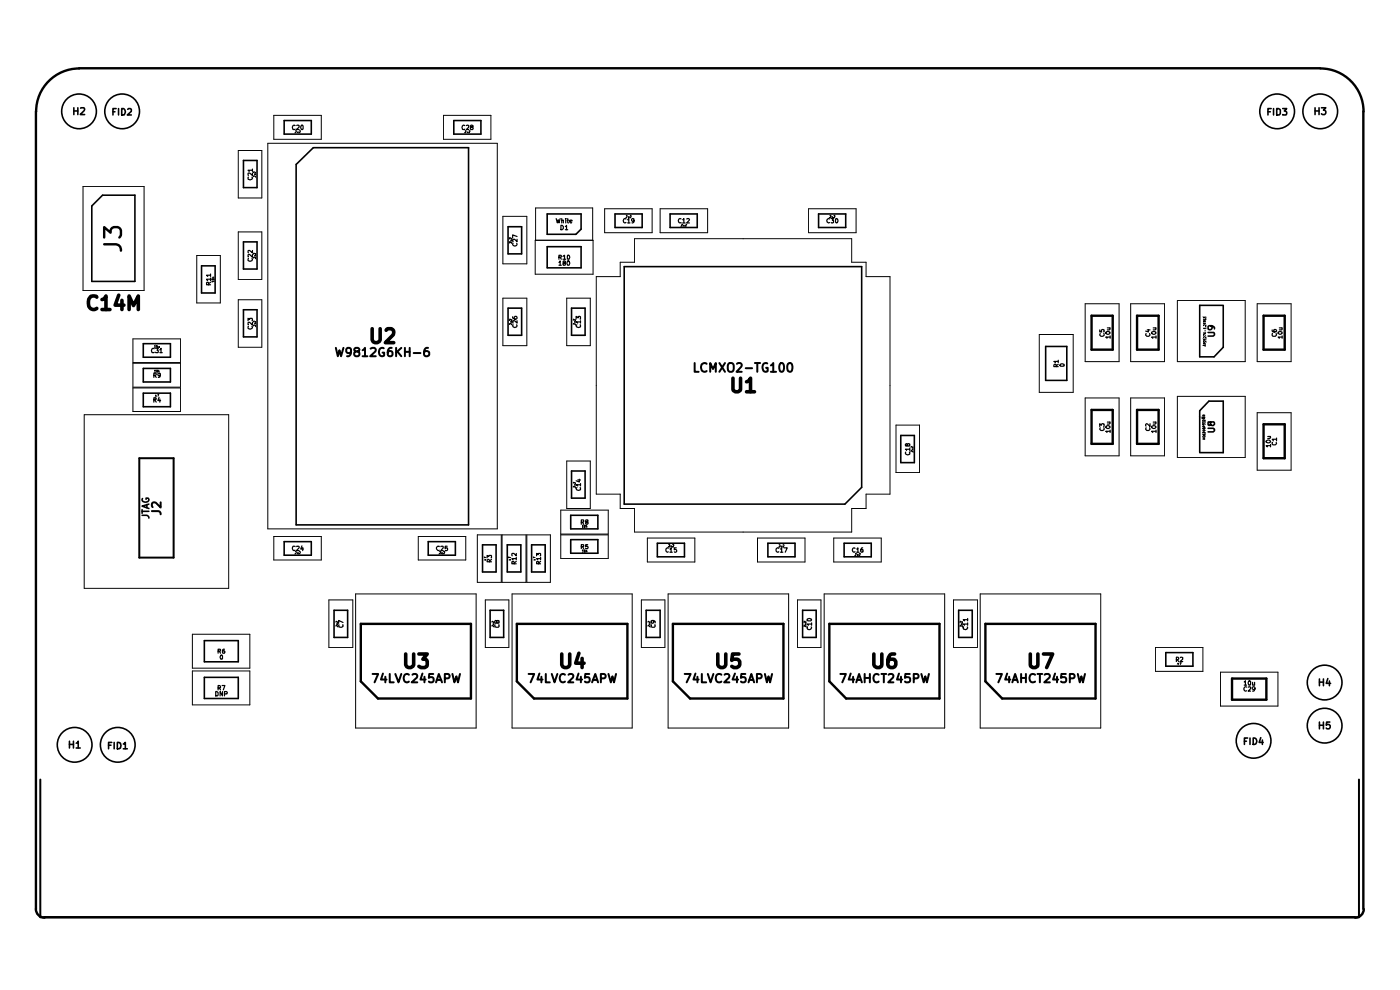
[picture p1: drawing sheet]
<svg xmlns="http://www.w3.org/2000/svg" width="297mm" height="210mm" viewBox="0 0 297 210" stroke-linecap="round" stroke-linejoin="round" font-family="sans-serif">
<g fill="none" stroke="#000" stroke-width=".51">
<path d="M16.8 14.5h263.3M16.8 14.5a9.1 9.1 0 0 0-9.1 9.2M280.1 14.5a9.1 9.1 0 0 1 9.2 9.2M7.6 23.6v169.2M289.2 23.6v169.2M22.1 51.8h2.5a1.14 1.14 0 0 1 1.1 1.4M22.1 50.4v-2.2l1.4 1.2a.97 .97 0 0 1 .6-1.2h.9l.5 .3 .2 .4v1l-.4 .5M231.6 67h4.5v7.2h-4.5zM241.2 67h4.6v7.2h-4.6zM268.1 67h4.4v7.2h-4.4zM231.6 87h4.5v7.2h-4.5zM241.2 87h4.6v7.2h-4.6z"/>
<path d="M268.1 90h4.4v7.2h-4.4zM76.5 132.3h23.4v15.9h-19.7l-3.7-3.7zM109.6 132.3h23.5v15.9h-19.8l-3.7-3.7zM142.7 132.3h23.5v15.9h-19.8l-3.7-3.7zM175.9 132.3h23.4v15.9h-19.8l-3.6-3.7zM209 132.3h23.4v15.9h-19.8l-3.6-3.7zM261.4 143.9h7.2v4.5h-7.2zM7.6 192.8a1.83 1.83 0 0 0 1.8 1.9M9.4 194.6h278M289.3 192.8a1.83 1.83 0 0 1-1.8 1.9"/>
</g>
<g fill="none" stroke="#000" stroke-width=".34">
<path d="M15.7 22.9v1.4M15.7 23.5h.8M16.5 22.9v1.4M17.1 22.9h.7l.2 .3-1 1.1h1M24 23.7h.4M24.6 23h-.6v1.4M25.1 23v1.4M25.8 23a.76 .76 0 0 1 .8 .5 .76 .76 0 0 1-.3 .9h-.5zM27.1 23.2l.2-.2 .5 .1 .1 .5-.9 .8h.9M51.6 34h2.9v5.8h-2.9zM60.3 25.6h5.7v2.8h-5.7zM62.8 34.9l3.7-3.6h32.9v80h-36.6z"/>
<path d="M96.3 25.6h5.7v2.8h-5.7zM269 23.7h.5M269.7 23h-.7v1.4M270.2 23v1.4M270.9 23h.3l.4 .4v.6l-.2 .4h-.5zM272.1 23h.9l-.5 .5h.2l.3 .3-.1 .5h-.8M279 23.5h.8M279 22.9v1.4M279.8 22.9v1.4M280.3 22.9h1l-.5 .5h.2l.3 .2-.1 .5-.2 .2-.7-.2M21.8 41.4h6.8v18.3h-9.1v-16zM42.8 56.4h2.8v5.7h-2.8z"/>
<path d="M51.6 51.3h2.9v5.8h-2.9zM107.8 48.1h2.9v5.7h-2.9zM116.1 52.3h7.2v4.5h-7.2zM116.1 45.4h7.2v3.2l-1.1 1.1h-6.1zM130.5 45.4h5.7v2.9h-5.7zM132.4 56.6h50.4v46.8l-3.6 3.5h-46.8zM142.2 45.4h5.7v2.9h-5.7zM173.7 45.4h5.7v2.9h-5.7zM30.4 72.9h5.8v2.9h-5.8zM30.4 78.1h5.8v2.9h-5.8zM51.6 65.7h2.9v5.8h-2.9zM107.8 65.4h2.9v5.7h-2.9z"/>
<path d="M121.2 65.4h2.9v5.7h-2.9zM221.8 73.5h4.5v7.2h-4.5zM256.3 70.5h1.2l.1 .3v.2l-.2 .3h-1.1M256.8 69.1a.45 .45 0 0 1 .2 .7 .45 .45 0 0 1-.7 0l.1-.6a.93 .93 0 0 1 1.2 .3v.3M259.5 64.8h-5v10.9h3.1l1.9-2v-8.8M30.4 83.4h5.8v2.9h-5.8zM121.2 99.9h2.9v5.8h-2.9zM191.1 92.4h2.9v5.7h-2.9zM254.5 95.9v-8.8l2-2h3v10.9h-5M256.3 90.8h1.1l.2 .3v.3l-.2 .2h-1.1M256.8 89.7l.2-.2h.5l.1 .2v.3l-.2 .3h-.3l-.3-.3-.1-.5h-.3l-.1 .6 .2 .2 .3-.3M30.1 109.3h1.1l.3 .3 .1 .3"/>
<path d="M30.1 108.1v.8M30.1 108.5h1.5M30.2 105.8a.65 .65 0 0 0 .7 .7 .65 .65 0 0 0 .6-.7l-.5-.1v.2M31.2 107v.7M31.6 106.9l-1.5 .5 1.5 .5M60.3 114.9h5.7v2.9h-5.7zM90.8 114.9h5.8v2.9h-5.8zM102.4 115.6h2.8v5.7h-2.8zM107.6 115.6h2.9v5.7h-2.9zM112.8 115.6h2.9v5.7h-2.9zM121.1 109.3h5.7v2.9h-5.7zM121.1 114.5h5.7v2.8h-5.7z"/>
<path d="M139.4 115.2h5.8v2.9h-5.8zM162.9 115.2h5.8v2.9h-5.8zM179.1 115.2h5.7v2.9h-5.7zM43.4 135.9h7.1v4.5h-7.1zM70.9 129.5h2.8v5.7h-2.8zM104 129.5h2.9v5.7h-2.9zM137.1 129.5h2.9v5.7h-2.9zM170.3 129.5h2.8v5.7h-2.8zM203.4 129.5h2.8v5.7h-2.8zM247.3 138.4h5.8v2.9h-5.8zM14.7 157.2v1.5M14.7 157.9h.9"/>
<path d="M15.6 157.2v1.5M16.2 157.7l.4-.5v1.5M16.2 158.7h.8M23 158.1h.5M23.7 157.5h-.7v1.3M24.2 157.5v1.3M24.9 157.5l.7 .2v1l-.4 .1h-.3zM26.2 157.8l.4-.3v1.3M26.2 158.8h.8M43.4 143.7h7.1v4.5h-7.1zM264 157.2h.4M264.7 156.6h-.7v1.3"/>
<path d="M265.2 156.6v1.3M265.9 156.6a.68 .68 0 0 1 .7 .6 .68 .68 0 0 1-.7 .7zM267.5 156.5l-.4 1h.9M267.8 157v.9M279.9 144v1.5M279.9 153.2v1.4M279.9 153.8h.9M279.9 144.7h.9M280.8 144v1.5M280.8 153.2v1.4M281.7 143.9l-.4 1.1h1M282 144.4v1.1"/>
<path d="M282.1 153.2h-.7l-.1 .6 .2-.1h.4l.3 .2-.1 .5-.2 .2h-.4l-.2-.2"/>
<circle cx="16.8" cy="23.6" r="3.7"/>
<circle cx="25.9" cy="23.6" r="3.7"/>
<circle cx="270.9" cy="23.6" r="3.7"/>
<circle cx="280.1" cy="23.6" r="3.7"/>
<circle cx="15.8" cy="158" r="3.7"/>
<circle cx="25" cy="158" r="3.7"/>
<circle cx="265.9" cy="157.1" r="3.7"/>
<circle cx="281" cy="153.9" r="3.7"/>
<circle cx="281" cy="144.8" r="3.7"/>
</g>
<g fill="none" stroke="#000" stroke-width=".25">
<path d="M52.7 37.6l-.1 .4a.48 .48 0 0 0 .6 .1 .48 .48 0 0 0 .3-.5M53.6 36.7v.5l-.6-.5-.4 .1 .1 .4M53.6 36.1h-1l.3 .3M53.6 35.9v.5M62.6 26.6a.39 .39 0 0 0-.4 0 .39 .39 0 0 0-.2 .5l.2 .4 .4-.1M63 26.6h.5v.4l-.6 .5h.6M63.9 26.6l.2-.1 .2 .2-.1 .8-.3-.1zM98.6 26.6a.39 .39 0 0 0-.4 0 .39 .39 0 0 0-.2 .5l.2 .4 .4-.1M98.9 26.6h.5v.4l-.5 .5h.5M100 27l-.2-.2 .2-.3 .4 .2-.6 .4 .1 .4h.4l.1-.4-.3-.1M44.7 59.2h-.9l.3 .4M44.7 58.4h-.9l.3 .2"/>
<path d="M44.7 59.9l-.5 .3M44.7 58.1v.5M44.7 59v.6M52.7 54.8l-.1 .4a.48 .48 0 0 0 .6 .2 .48 .48 0 0 0 .3-.6M53.6 54v.6l-.6-.6-.4 .1 .1 .4M53.6 53.1v.5l-.6-.5-.4 .1 .1 .4M108.8 51.6a.42 .42 0 0 0 .4 .6 .42 .42 0 0 0 .4-.6M109.7 50.8v.5l-.5-.5h-.4v.5M109.7 50.2l-.9-.4v.6M118 46.4l.2 .9 .2-.7 .2 .7 .2-.9M118.6 55.7l.2-.4v1M118.6 54.6h.4l.1-.4-.5-.1v.9"/>
<path d="M118.6 56.3h.5M118.8 54.6l.3 .4M119 47.8h.3l.2 .3v.4l-.2 .2h-.3zM119.2 46.8l.3-.1v.6M119.2 46.4v.9M119.4 54.4l.4-.3v.9M119.4 55h.6M119.6 55.8l-.2-.2 .1-.2h.4v.3l-.5 .2 .1 .4 .4-.1v-.4h-.1M119.9 48.1l.3-.3v.9M119.9 48.7h.5M120 46.4h.1M120 46.7v.6"/>
<path d="M120.3 46.7h.3M120.4 55.4a.4 .4 0 0 1 .5 .2 .4 .4 0 0 1-.1 .5l-.1 .2-.3-.1zM120.4 54.1a.42 .42 0 0 1 .5 .5 .42 .42 0 0 1-.5 .4zM120.4 46.4v.8l.2 .1M120.9 46.9h.5l-.1-.2-.4 .1v.3l.1 .2 .3-.1M132.8 46.4a.42 .42 0 0 0-.6 .4 .42 .42 0 0 0 .6 .4M133.1 46.6l.3-.2v.9M133.1 47.3h.5M134.5 46.8l-.3 .1-.2-.4 .2-.1h.3v.6l-.4 .3M144.5 46.4a.42 .42 0 0 0-.6 .4 .42 .42 0 0 0 .6 .4M144.8 46.6l.3-.2v.9M144.8 47.3h.5"/>
<path d="M145.7 46.4h.4l.2 .1-.6 .8h.6M176 46.4a.42 .42 0 0 0-.6 .4 .42 .42 0 0 0 .6 .4M176.3 46.4h.5l-.2 .3 .2 .1v.4h-.5M177.4 46.4a.48 .48 0 0 1 .4 .4 .48 .48 0 0 1-.4 .5l-.1-.2v-.6zM32.6 79.6h.4l.1-.1-.1-.4h-.4v1M32.7 74a.47 .47 0 0 0-.6 .2 .47 .47 0 0 0 .2 .6l.4-.1M32.8 79.6l.3 .5M33 73.9h.6l-.3 .4 .3 .1v.3h-.6M33.9 74.2l.3-.3v.9M33.9 74.8h.5M34 79.5l-.3 .2-.2-.4 .2-.2 .3 .1v.6l-.4 .3M44.2 60.4v-.4l-.3-.1-.1 .5h.9"/>
<path d="M52.6 68v-.5l.4 .3v-.3h.5v.5M52.7 69.2l-.1 .4a.48 .48 0 0 0 .6 .2 .48 .48 0 0 0 .3-.6M53.6 68.4v.6l-.6-.6-.4 .1 .1 .4M108.8 67.2v.3l.7 .2 .2-.2-.2-.4-.4 .2 .2 .4M108.8 68.9a.42 .42 0 0 0 .4 .6 .42 .42 0 0 0 .4-.6M109.7 68v.5l-.5-.5h-.4v.5M122.2 67.7v-.6l.4 .3v-.2l.2-.1 .3 .1v.5M122.4 68.9a.42 .42 0 0 0 .1 .6 .42 .42 0 0 0 .6-.1v-.5M123.1 68.3h-.9l.4 .2M123.1 68v.5M224.1 77.8v-.5h-.4l-.1 .1v.4h.9M224.5 76.7h-.9l.3 .2"/>
<path d="M224.5 77.3l-.4 .3M224.5 76.4v.5M224.9 77.3h.8l.1 .3-.8 .1-.2-.2zM233.3 70v.4h.4l-.1-.3 .5-.2 .1 .1-.1 .4M233.4 70.7l-.1 .4 .3 .2 .6-.1-.1-.5M234.7 70.4a.53 .53 0 0 1 .8 .3 .5 .5 0 0 1-.5 .2 .5 .5 0 0 1-.4-.3zM234.9 69.6h.6M235.4 69.6l.1 .2-.2 .2h-.4M235.5 71.5h-.9l.2 .3M235.5 71.2v.6M243.1 70.7l-.1 .4 .3 .2h.4l.3-.2-.1-.4M243.4 70h.6"/>
<path d="M243.6 69.9v.5l-.6-.2M244.3 70.5a.54 .54 0 0 1 .9 .2 .49 .49 0 0 1-.5 .2 .49 .49 0 0 1-.4-.4zM244.6 69.6h.6M245.2 69.6v.2l-.1 .2h-.5M245.2 71.5h-.9l.3 .3M245.2 71.2v.6M269.9 70l.1 .4h.7l.1-.3-.2-.2-.4 .1v.3l.2 .1M270 70.7l-.1 .5 .1 .1h.6l.2-.2-.1-.4M271.2 70.4a.39 .39 0 0 1 .5-.1 .39 .39 0 0 1 .2 .4 .38 .38 0 0 1-.5 .2 .38 .38 0 0 1-.2-.5zM271.4 69.6h.6M271.9 69.6v.4h-.5M272 71.5h-.9l.3 .3"/>
<path d="M272 71.2v.6M32.6 84.8h.5v-.4h-.5v.9M32.8 84.8l.3 .5M33.7 84.3l-.2 .7h.6M33.9 84.6v.7M192.2 95.9a.48 .48 0 0 0 .2 .5 .48 .48 0 0 0 .6-.1l-.1-.4M192.5 94.3l.2-.2 .3 .1-.1 .4h-.3l-.3-.5-.2 .2 .1 .3h.2l.1-.2M193 95.3h-.9l.2 .2M193 95v.5M233.3 90.5v-.6l.3 .3 .2-.3 .4 .1-.1 .5M233.4 90.7l-.1 .4 .3 .2 .6-.2-.1-.4M234.7 90.4a.53 .53 0 0 1 .8 .2 .5 .5 0 0 1-.5 .3 .5 .5 0 0 1-.4-.3z"/>
<path d="M234.9 89.5h.6M235.4 89.5l.1 .3-.2 .2h-.4M235.5 91.5h-.9l.2 .2M235.5 91.2v.5M243.1 90.7l-.1 .4 .3 .2h.4l.3-.2-.1-.4M244 89.9v.6l-.7-.6-.3 .1 .1 .4M244.3 90.5a.54 .54 0 0 1 .9 .1 .49 .49 0 0 1-.5 .3 .49 .49 0 0 1-.4-.4zM244.6 89.5h.6M245.2 89.5v.3l-.1 .2h-.5M245.2 91.5h-.9l.3 .2M245.2 91.2v.5M268.6 93.5l.2-.1a.48 .48 0 0 1 .7 .3 .49 .49 0 0 1-.5 .3 .49 .49 0 0 1-.4-.5z"/>
<path d="M268.9 92.6h.6M269.5 92.6v.2l-.1 .2h-.5M269.5 94.5h-.9l.3 .3M269.5 94.3v.5M270 93.9l-.1 .3 .1 .2h.6l.2-.3-.1-.2M270.8 93.2h-.9l.2 .3M270.8 92.9v.6M62.6 116l-.4-.1a.48 .48 0 0 0-.1 .6 .48 .48 0 0 0 .5 .2M63 116l.4-.1 .1 .3-.6 .6h.6M64.1 115.8l-.3 .7h.6M64.2 116.1v.7M93.2 116l-.4-.1a.45 .45 0 0 0-.1 .6l.2 .3 .3-.1"/>
<path d="M93.5 116h.5v.2l-.5 .6h.5M94.9 115.9h-.5v.4l.5-.1 .1 .4-.2 .2-.4-.1M103.3 118.3v-.5l.4 .3 .1-.3h.4v.5M103.8 119.2v-.4l-.3-.1-.2 .1v.4h1M104.3 118.7l-.5 .3M109.1 119.6v-.3l-.2-.2-.3 .1v.4h.9M109.5 118.5h-.9l.2 .2M109.5 117.4v.5l-.5-.5-.4 .1 .1 .4M109.5 119.1l-.4 .3M109.5 118.2v.5M113.8 117.9v-.5l.4 .2 .1-.2h.3v.5M114.3 119.6v-.4h-.5v.4h.9"/>
<path d="M114.7 118.5h-.9l.3 .2M114.7 119.1l-.4 .3M114.7 118.2v.5M122.4 103.4a.42 .42 0 0 0 .1 .6 .42 .42 0 0 0 .6-.1v-.5M122.6 101.8h.5M122.9 101.6v.6l-.7-.2M123.1 102.8h-.9l.4 .3M123.1 102.6v.5M123.3 116h.4l.1-.4-.5-.1v.9M123.3 110.8l.5-.1v-.3l-.5-.1v.9M123.6 116l.2 .4M123.6 110.8l.2 .4"/>
<path d="M124.4 110.7l-.1-.3 .4-.1v.3l-.4 .2v.3l.1 .1 .4-.2-.2-.3M124.7 115.5h-.4v.5l.4-.1v.5l-.4-.1M141.8 116.3l-.3-.1-.2 .3v.4l.2 .2h.3M142.1 116.5l.3-.3v.9M142.1 117.1h.5M143.5 116.2h-.5v.4l.4-.1 .2 .5-.2 .1h-.4M165.2 116.3l-.3-.1-.3 .3v.4l.3 .2h.3M165.6 116.5l.2-.3v.9M165.6 117.1h.5M166.3 116.2h.7l-.4 .9M181.4 116.3a.42 .42 0 0 0-.6 .4 .42 .42 0 0 0 .6 .4M181.7 116.5l.3-.3v.9"/>
<path d="M181.7 117.1h.5M183 116.2l-.2 .1-.2 .7 .2 .1h.3v-.5l-.3-.1-.2 .2M46.3 138.1h.4l.1-.3-.5-.1v.9M46.5 138.1l.3 .5M46.8 139.1l.3-.1v.7a.39 .39 0 0 1-.4-.2 .39 .39 0 0 1 .1-.4zM47.6 137.7l-.4 .2v.6l.4 .1v-.5h-.3l-.1 .1M71.9 132.5l-.1 .3 .3 .3 .7-.2-.1-.4M72.8 132l-1-.4v.6M105 132.5l-.1 .3 .3 .3h.5l.2-.2-.1-.4M105.4 131.8l.1-.2 .4 .1v.4l-.2 .1-.3-.2v-.3l-.3-.1-.2 .2 .2 .4 .3-.2M138.2 132.5l-.1 .4 .2 .2h.5l.2-.2-.1-.4M138.5 131.6l.1 .1v.4h-.5v-.4l.2-.1 .7 .2v.3"/>
<path d="M171.2 131.4a.56 .56 0 0 1 1 .1l-.2 .2h-.6l-.2-.1zM171.3 133l-.1 .3a.46 .46 0 0 0 .6 .2 .46 .46 0 0 0 .3-.5M172.2 132.4h-1l.3 .2M172.2 132.1v.5M204.4 133l-.1 .3a.46 .46 0 0 0 .6 .2 .46 .46 0 0 0 .3-.5M205.3 132.4h-1l.3 .2M205.3 131.4h-1l.3 .3M205.3 131.2v.5M205.3 132.1v.5M249.6 139.9h.3l.2-.3-.2-.2h-.3v.9M249.7 139.9l.4 .4M250.4 139.5h.5v.3l-.6 .5h.6"/>
<path d="M45.8 146.7h.2l.3 .2v.5l-.2 .2h-.3zM46.3 145.9h.4l.1-.3-.2-.2h-.3v.9M46.5 145.9l.3 .4M47.1 145.4h.6l-.3 .9M47.2 146.7v.9l-.5-.9v.9M47.6 147.2h.5l.1-.3-.1-.2h-.5v.9M264 144.7l.2-.3v.9M264 145.3h.5M264.5 145.8a.42 .42 0 0 0-.6 .3 .42 .42 0 0 0 .6 .4M264.8 145.8h.5v.3l-.5 .5h.5M264.9 144.5l.2-.1 .2 .2-.1 .7-.3-.1zM265.7 144.7v.6l.5-.1"/>
<path d="M266.2 144.7v.6M266.2 146.1l-.1 .2-.4-.1v-.4l.4-.1 .1 .1-.1 .7-.4 .1"/>
</g>
<g fill="none" stroke="#000" stroke-width=".21">
<path d="M17.6 39.5h13v22.1h-13zM50.5 31.9h5v10.1h-5zM53.9 36.9h.3M54.1 36.9l.1 .1h-.3M54.2 37.3v.3l-.2-.3-.3 .1 .1 .2M54.2 36.5v.2l-.2-.2h-.3l.1 .2M56.8 30.4h48.7v81.8h-48.7zM58.1 24.5h10.1v5.1h-10.1zM62.6 27.7h.3l-.3 .5h.3M63.1 27.9v.3h.2v-.3M63.5 27.7h.2l-.2 .5h.2M94.1 24.5h10v5.1h-10z"/>
<path d="M98.6 27.7h.3l-.3 .5h.3M99.1 27.9v.3h.2v-.3M99.4 27.7h.3l-.3 .5h.3M41.7 54.2h5v10.1h-5zM44.9 59.2l.4-.1 .1 .2-.4 .1zM44.9 59h.5M45.1 58.7l.2 .3M45.4 59.7h-.5l.2 .1M45.4 59.6v.2M45.4 58.7l-.2 .2M50.5 49.2h5v10.1h-5zM53.9 54.1h.3"/>
<path d="M54.1 54.1l.1 .2h-.3M54.2 54.6v.2l-.2-.2-.3 .1 .1 .1M54.2 53.7v.3l-.2-.3-.3 .1 .1 .2M106.7 45.9h5.1v10.1h-5.1zM108.2 50.9h.4M108.5 50.9l.1 .2h-.4M108.6 51.3v.3l-.4-.3v.3M108.6 50.4v.4l-.4-.4-.1 .1 .1 .2M113.5 51h12.3v7.2h-12.3zM113.6 51v-6.9h12.1v6.9M126.5 58.7h5.1v-3.1h3v-5h46.1v5h3v3.1h5.1v46.1h-5.1v3.1h-3v5h-46.1v-5h-3v-3.1h-5.1zM128.3 44.3h10v5.1h-10z"/>
<path d="M132.8 45.8h.3l-.3 .4h.3M133.3 45.8v.4l.2-.1M133.5 45.8v.4M133.6 45.8h.3l-.3 .4h.3M140 44.3h10.1v5.1h-10.1zM144.5 47.5l.3 .1-.3 .4h.3M145 47.7v.3h.2v-.3M145.4 47.5l.3 .1-.4 .4h.4M171.5 44.3h10.1v5.1h-10.1zM176.1 45.8l.1-.1 .1 .1-.3 .4h.3M176.5 45.8v.4l.2-.1M176.7 45.8v.4"/>
<path d="M176.9 45.8l.2-.1 .1 .1-.4 .4h.4M28.2 71.9h10.1v5h-10.1zM28.2 77h10.1v5.1h-10.1zM32.7 73.4l.2-.1v.4M32.7 78.6l.2-.2v.6M32.7 73.7h.3M32.7 79h.4M33.3 78.4l.2 .2-.1 .4h-.2zM33.4 73.3l-.3 .2h.3v.2h-.3M33.7 73.7h.1v-.2h-.1v.4M33.7 78.4v.6M33.7 78.8l.1 .2"/>
<path d="M33.8 78.6l-.1 .2M50.5 63.6h5v10.1h-5zM53.9 68.5h.3M54.1 68.5l.1 .2h-.3M54.2 69v.2l-.2-.2h-.3l.1 .2M54.2 68.1v.3l-.2-.3-.3 .1 .1 .2M106.7 63.2h5.1v10.1h-5.1zM108.2 68.2h.4M108.5 68.2l.1 .2h-.4M108.6 68.6v.3l-.3-.3-.2 .1 .1 .2M108.6 67.7v.3l-.4-.3v.3M120.2 63.2h5v10.1h-5z"/>
<path d="M121.8 68.2h.2v.2h-.2M122 68.6v.3l-.2-.3h-.2v.3M122 67.7v.3l-.3-.3-.1 .3M220.5 71h7.2v12.2h-7.2zM230.2 64.4h7.2v12.3h-7.2zM239.9 64.4h7.2v12.3h-7.2zM249.8 63.8h14.4v12.9h-14.4zM255.3 70.7h.5M255.3 70.5l.4 .2M255.3 68.5v.2M255.3 68.6h.5M255.4 67.6v.3l.4-.1v-.2l-.1 .1"/>
<path d="M255.6 72.9v-.2h-.2l-.1 .2h.5M255.6 68.3v-.3h-.2l-.1 .3h.5M255.7 70v.3M255.7 73.2v.2M255.7 69.3h.1M255.8 73.1l-.5 .2 .5 .2M255.8 72.3v.2l-.2-.2h-.3l.1 .2M255.8 71.9h-.5l.2 .2M255.8 71.4v.3l-.2-.3-.3 .1 .1 .2M255.8 71.2l-.5-.3v.3M255.8 69.6h-.5l.2 .2M255.8 68.9v.2l-.2-.2-.3 .1 .1 .1"/>
<path d="M255.8 67.3h-.5l.2 .1M255.8 67.2v.2M255.8 69.5v.3M255.8 71.8v.3M255.8 70.5l-.2 .2M255.8 68l-.2 .2M266.7 64.4h7.2v12.3h-7.2zM17.9 88h30.6v36.8h-30.6zM28.2 82.3h10.1v5h-10.1zM33.1 83.7l-.1 .3h.2M33.1 83.9v.2M33.4 83.7h.3l-.2 .4"/>
<path d="M120.2 97.8h5v10.1h-5zM190.1 90.2h5v10h-5zM193.4 95.2h.3v.2h-.3M193.7 95.5v.4l-.3-.4-.1 .1v.3M193.7 94.7v.3l-.3-.3-.1 .3M230.2 84.4h7.2v12.3h-7.2zM239.9 84.4h7.2v12.3h-7.2zM249.8 84.1h14.4v12.9h-14.4zM255.1 92.1l.2 .2h.3l.1-.1-.3-.1v.2M255.1 91.3l.2-.2 .4 .2-.2 .2zM255.1 90.8l.1 .2h.4l.1-.2-.3-.1v.3M255.1 90.1v-.2l.2 .1 .3-.1v.2"/>
<path d="M255.1 89.7v-.2h.5v.2M255.1 92.9l.6 .4M255.2 92.5v.3h.4v-.3M255.4 90.6v-.3h-.2l-.1 .3h.6M255.4 88.3v-.3h-.2l-.1 .3h.6M255.7 91.7v.2l-.3-.2h-.3l.1 .2M255.7 89v.3l-.3-.3-.3 .1 .1 .2M255.7 88.5h-.6l.4 .1-.4 .2h.6M255.7 92.9l-.6 .4M255.7 88l-.3 .2M266.7 87.5h7.2v12.2h-7.2zM58.1 113.8h10.1v5h-10.1z"/>
<path d="M62.6 117.1h.3l-.3 .4h.3M63.1 117.1v.4l.2-.1M63.3 117.1v.4M63.5 117.1h.2l-.2 .4h.2M88.7 113.8h10.1v5h-10.1zM93.3 117.1l.1-.1 .1 .1-.3 .4h.3M93.7 117.1v.4l.2-.1M93.9 117.1v.4M94.1 117.1l.2-.1 .1 .1-.4 .4h.4M101.3 113.5h5v10h-5zM102.8 118.7h.4M103 118.6v.2l-.3-.1"/>
<path d="M103.2 118.3l-.5-.1v.2M106.5 113.5h5.1v10h-5.1zM108.1 118.7h.3M108.2 118.6v.2l-.3-.1M108.4 118.3l-.5-.1v.2M111.8 113.5h5v10h-5zM113.3 118.7h.3M113.5 118.6v.2l-.3-.1M113.6 118.3l-.4-.1v.2M119 113.5h10v5h-10zM119 108.2h10v5.1h-10zM121.8 102.7h.2v.2h-.2"/>
<path d="M122 103.2v.2l-.2-.2h-.2v.2M122 102.3v.3l-.2-.3h-.2v.3M123.5 111.6l.2-.2v.5M123.5 116.8l.2-.2v.5M123.5 111.9h.2M123.5 117.1h.2M124 111.4l.2 .1-.1 .4-.2-.1zM124 116.6l.2 .1-.1 .4-.2-.1zM124.4 111.4v.5M124.4 116.6v.5M124.4 116.9l.2 .2M124.6 111.6l-.2 .1 .2 .2"/>
<path d="M124.6 116.8l-.2 .2M137.3 114.1h10.1v5.1h-10.1zM141.9 115.6l.1-.1 .1 .2-.3 .3h.3M142.3 115.7v.3h.2M142.5 115.7v.3M142.7 115.6l.2-.1 .1 .2-.4 .3h.4M160.7 114.1h10.1v5.1h-10.1zM165.2 115.6h.3l-.3 .4h.3M165.7 115.7v.3h.2M165.9 115.7v.3M166.1 115.6h.2l-.2 .4h.2M176.9 114.1h10v5.1h-10z"/>
<path d="M181.4 117.4h.3l-.3 .4h.3M181.9 117.5v.3h.2v-.3M182.2 117.4h.3l-.3 .4h.3M40.8 134.5h12.2v7.2h-12.2zM69.8 127.3h5v10h-5zM71.3 132.3h.4M71.6 132.3l.1 .2h-.4M71.7 132.6v.4l-.4-.4-.1 .3M71.7 131.8v.3l-.4-.3-.1 .2M75.4 126h25.6v28.4h-25.6zM103 127.3h5v10h-5zM104.5 132.3h.3v.2h-.3"/>
<path d="M104.8 132.6v.4l-.4-.4v.3M104.8 131.8v.3l-.4-.3v.2M108.6 126h25.5v28.4h-25.5zM136.1 127.3h5v10h-5zM137.6 132.3h.3v.2h-.3M137.9 132.6v.4l-.4-.4v.3M137.9 131.8v.3l-.4-.3v.2M141.7 126h25.6v28.4h-25.6zM169.2 127.3h5v10h-5zM170.7 132.3h.3v.2h-.3M171 132.6v.4l-.3-.4-.1 .1v.2M171 131.8v.3l-.3-.3-.1 .1v.1"/>
<path d="M174.8 126h25.6v28.4h-25.6zM202.3 127.3h5.1v10h-5.1zM203.8 132.3h.4M204.1 132.3v.2h-.3M204.2 132.6v.4l-.4-.4-.1 .1 .1 .2M204.2 131.8v.3l-.4-.3-.1 .1 .1 .1M207.9 126h25.6v28.4h-25.6zM245.1 137.3h10.1v5.1h-10.1zM40.8 142.3h12.2v7.2h-12.2zM250 140.6l-.2 .2h.3M250.1 140.8v.2M250.2 140.6h.4l-.2 .4"/>
<path d="M258.9 142.6h12.2v7.2h-12.2z"/>
</g>
<g fill="none" stroke="#000" stroke-width=".76">
<path d="M20.5 63a1.08 1.08 0 0 0-1.2-.1 1.08 1.08 0 0 0-.5 1.1 1.18 1.18 0 0 0 .3 1.4 1.18 1.18 0 0 0 1.4 0M21.6 63.5h.4l.5-.7v2.9M21.6 65.7h1.7M25.2 62.6l-.8 2.1h1.9M25.9 63.7v2M27.4 65.7v-2.9l.9 2 1-2v2.9M79 69.7v2.4l.1 .3a.9 .9 0 0 0 1.5-.3v-2.4M81.9 70.1l.4-.4h.7a.86 .86 0 0 1 .4 1.3l-1.7 1.7h1.8M155.5 80.2v2.4l.1 .2 .4 .3h.6l.4-.3 .1-2.6M158.4 81l.6-.4 .2-.4v2.9M158.4 83.1h1.7M86.1 138.7v2.3l.1 .4a.9 .9 0 0 0 1.6-.4v-2.3"/>
<path d="M88.9 138.7h1.7l-.9 1.1 .7 .1a1.24 1.24 0 0 1 .2 1.5l-.5 .2h-.8l-.4-.2M119.2 138.7v2.3l.1 .4a.9 .9 0 0 0 1.6-.4v-2.3M122.8 138.6l-.7 2.1h1.8M123.5 139.7v1.9M152.3 138.7v2.3a.88 .88 0 0 0 .8 .6 .88 .88 0 0 0 .9-.6v-2.3M156.8 138.7h-1.4l-.2 1.4a1.16 1.16 0 0 1 1.4-.2l.3 .4v.7l-.1 .4-.5 .2h-.6l-.5-.2M185.4 138.7v2.3a1.03 1.03 0 0 0 1.2 .6l.4-.2 .1-.4v-2.3M189.8 138.7h-.6a1.92 1.92 0 0 0-.7 2.7 .9 .9 0 0 0 1.5-.4v-.7l-.1-.2a.93 .93 0 0 0-1.6 .2M218.6 138.7v2.3l.1 .4 .4 .2h.6l.4-.2 .1-2.7M221.4 138.7h1.9l-1.3 2.9"/>
</g>
<g fill="none" stroke="#000" stroke-width=".42">
<path d="M71.2 73.8l.5 1.8 .3-1.3 .3 1.3 .6-1.8M74.5 74.6l-.4 .3h-.3l-.3-.3 .1-.7 .5-.1 .3 .2a1.18 1.18 0 0 1-.4 1.6h-.4M75.5 74.6l-.4-.4 .1-.2 .3-.2 .6 .1 .1 .2v.3l-.9 .2-.2 .3v.3l.4 .4h.4l.3-.4v-.3l-.3-.3M76.9 74.3l.5-.5v1.8M76.9 75.6h1M78.6 74l.8-.2 .2 .2 .1 .3-.1 .3-1.1 1h1.2M81.4 73.9a.87 .87 0 0 0-1.1 .6 .87 .87 0 0 0 .7 1.1l.5-.2v-.6h-.3M83.1 73.8a.7 .7 0 0 0-.8 .8v.6l.1 .3 .5 .1 .3-.2 .1-.6-.2-.2-.5-.1-.3 .3M84 73.8v1.8M84.3 74.6l.8 1M85.1 73.8l-1.1 1M85.9 73.8v1.8"/>
<path d="M85.9 74.6h1M86.9 73.8v1.8M87.8 74.9h1.4M90.8 73.8a.7 .7 0 0 0-.8 .8v.6l.1 .3a.65 .65 0 0 0 1-.3v-.4a.63 .63 0 0 0-1.1-.2v.2M147.4 77v1.9h.8M149.9 77.2a.82 .82 0 0 0-1.1 .1 .82 .82 0 0 0 0 1.1 .67 .67 0 0 0 1.1 .3M150.7 78.9v-1.9l.6 1.3 .6-1.3v1.9M152.6 77l1.2 1.9M153.8 77l-1.2 1.9M154.5 77.3l.3-.3 .6 .1a1.26 1.26 0 0 1-.2 1.8l-.6-.1a1.61 1.61 0 0 1-.1-1.5zM156.3 77.2l.7-.2 .3 .2 .1 .3-1.1 1.4h1.1M158.2 78.1h1.4"/>
<path d="M160.1 77h1.1M160.7 77v1.9M162.8 77.1a.82 .82 0 0 0-1 .3 .82 .82 0 0 0 0 1 .6 .6 0 0 0 .4 .4 .6 .6 0 0 0 .7-.1v-.7h-.4M163.5 77.5l.5-.5v1.9M163.5 78.9h1.1M165.6 77.1l.3-.1a1.19 1.19 0 0 1 0 1.9h-.2a1.31 1.31 0 0 1-.1-1.8zM167.2 77.2l.5-.2a1.19 1.19 0 0 1 0 1.9h-.2a1.01 1.01 0 0 1-.4-1.6zM29.6 97.2h7.2v21.1h-7.2zM32.2 108.4h1.4a.57 .57 0 0 1 .5 .7M34.1 106.6v1.1l-1.3-1.1h-.4l-.2 .3 .2 .7M79 143h1.2l-.7 1.7M81.2 142.9l-.4 1.2h1.2"/>
<path d="M81.7 143.6v1.1M82.7 143v1.7h.8M83.9 143l.6 1.7 .6-1.7M86.7 143.1a.71 .71 0 0 0-.8 0 .71 .71 0 0 0-.3 .9 .67 .67 0 0 0 .4 .7 .67 .67 0 0 0 .7-.1M87.5 143.1l.7-.1 .2 .1 .1 .4-.1 .2-1.1 1h1.2M89.6 142.9l-.4 1.2h1.1M90 143.6v1.1M91.9 143h-.8l-.1 .8 .2-.2 .6 .1 .2 .3-.1 .6-.2 .1-.7-.1M92.5 144.7l.6-1.7 .7 1.7M92.7 144.2h.9M94.4 143.9l.8-.1 .2-.2-.1-.5-.3-.1h-.6v1.7M96 143l.4 1.7 .4-1.2 .4 1.2 .4-1.7"/>
<path d="M112.1 143h1.2l-.7 1.7M114.4 142.9l-.4 1.2h1.1M114.9 143.6v1.1M115.8 143v1.7h.8M117.1 143l.5 1.7 .6-1.7M119.8 143.1a.71 .71 0 0 0-.8 0 .71 .71 0 0 0-.3 .9 .67 .67 0 0 0 .4 .7 .67 .67 0 0 0 .7-.1M120.6 143.1l.7-.1 .2 .1 .1 .4-1.1 1.2h1.1M122.7 142.9l-.4 1.2h1.2M123.2 143.6v1.1M125 143h-.8l-.1 .8 .2-.2 .6 .1 .2 .3-.1 .6-.2 .1-.7-.1M125.6 144.7l.7-1.7 .6 1.7M125.8 144.2h.9"/>
<path d="M127.5 143.9l.8-.1 .2-.2-.1-.5-.3-.1h-.6v1.7M129.1 143l.5 1.7 .3-1.2 .4 1.2 .4-1.7M145.2 143h1.3l-.8 1.7M147.5 142.9l-.4 1.2h1.1M148 143.6v1.1M148.9 143v1.7h.9M150.2 143l.6 1.7 .5-1.7M153 143.1a.86 .86 0 0 0-1.2 .6 .86 .86 0 0 0 .9 1l.3-.1M153.7 143.1l.7-.1 .2 .1 .1 .4-1.1 1.2h1.1M155.9 142.9l-.5 1.2h1.2M156.3 143.6v1.1M158.1 143h-.8l-.1 .8 .2-.2 .6 .1 .2 .3-.1 .6-.2 .1-.7-.1"/>
<path d="M158.8 144.7l.6-1.7 .6 1.7M159 144.2h.8M160.6 143.9l.8-.1 .2-.2-.1-.5-.3-.1h-.6v1.7M162.3 143l.4 1.7 .3-1.2 .4 1.2 .4-1.7M178.3 143h1.2l-.8 1.7M180.5 142.9l-.5 1.2h1.2M181 143.6v1.1M181.7 144.7l.5-1.7 .6 1.7M181.8 144.2h.9M183.4 143.8h1.1M183.4 143v1.7M184.5 143v1.7"/>
<path d="M186.4 143.1a.71 .71 0 0 0-.9 0 .71 .71 0 0 0-.2 .9 .67 .67 0 0 0 .3 .7 .67 .67 0 0 0 .8-.1M187 143h1M187.5 143v1.7M188.5 143.1l.7-.1 .2 .1 .1 .4-1.1 1.2h1.1M190.7 142.9l-.4 1.2h1.1M191.1 143.6v1.1M193 143h-.9l-.1 .8 .2-.2 .7 .1 .2 .3-.1 .6-.3 .1-.7-.1M193.8 143.9l.9-.1 .2-.2-.1-.5-.3-.1h-.7v1.7M195.5 143l.5 1.7 .3-1.2 .3 1.2 .5-1.7M211.4 143h1.2l-.8 1.7M213.7 142.9l-.5 1.2h1.1M214.1 143.6v1.1"/>
<path d="M214.8 144.7l.6-1.7 .5 1.7M214.9 144.2h.9M216.6 143v1.7M216.6 143.8h1M217.6 143v1.7M219.6 143.1a.86 .86 0 0 0-1.2 .6 .86 .86 0 0 0 .8 1l.4-.1M220.1 143h1M220.6 143v1.7M221.6 143.1l.3-.1h.5l.2 .1 .1 .4-.1 .2-1.1 1h1.2M223.8 142.9l-.4 1.2h1.1M224.2 143.6v1.1M226.1 143h-.9l-.1 .8 .3-.2 .6 .1 .2 .3-.1 .6-.2 .1-.8-.1"/>
<path d="M227 143.9l.8-.1 .2-.2-.1-.5-.3-.1h-.6v1.7M228.6 143l.5 1.7 .3-1.2 .3 1.2 .5-1.7M8.6 165.4v29.2h279.7v-29.2"/>
</g>
</svg>
